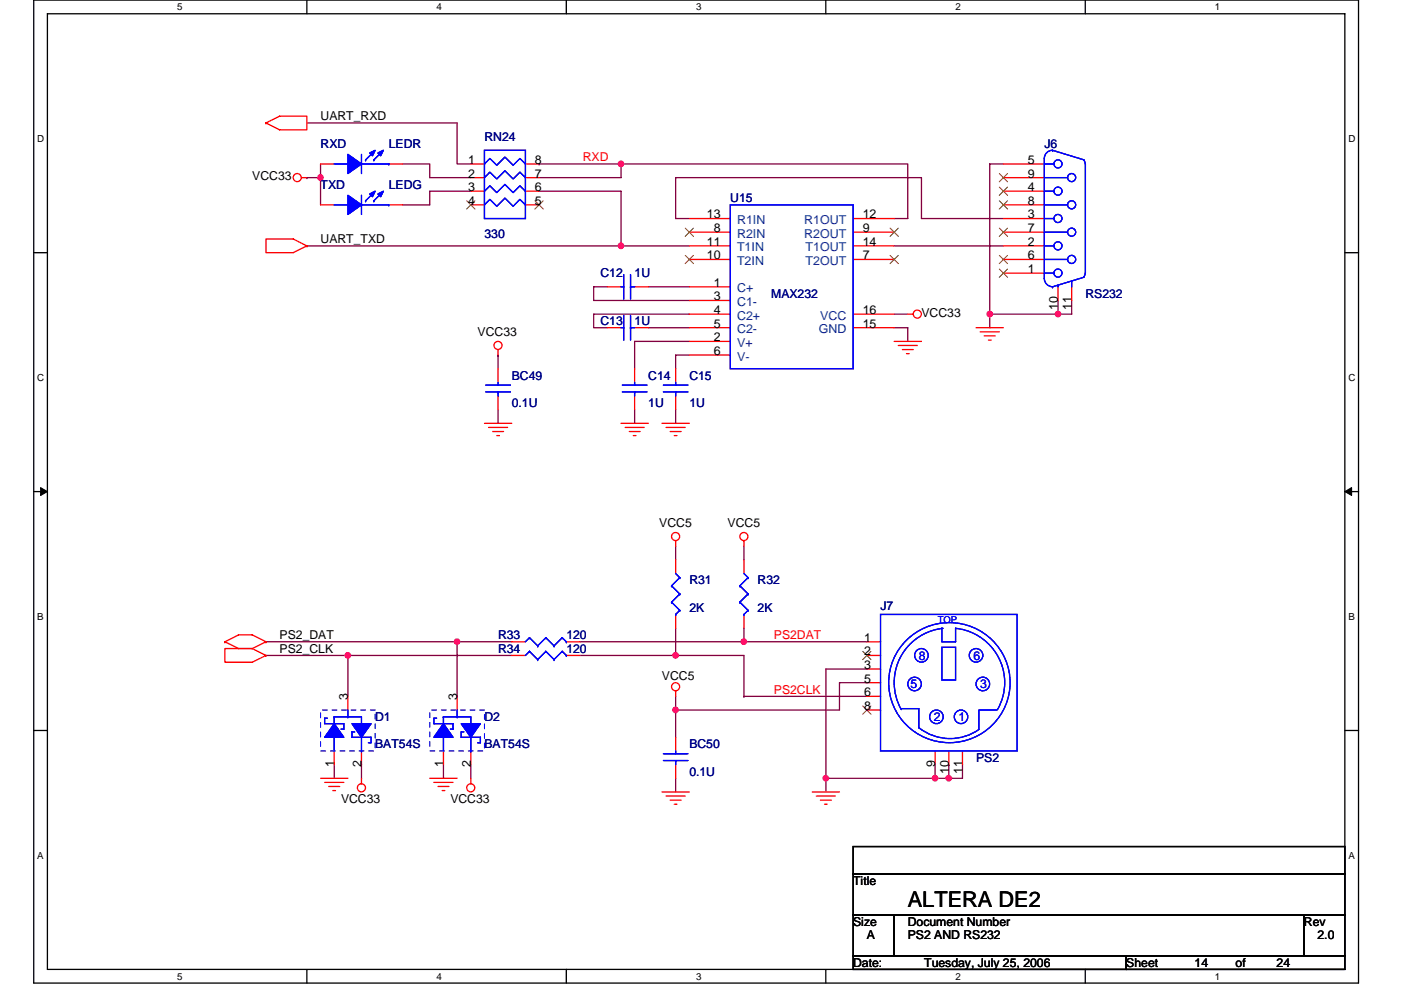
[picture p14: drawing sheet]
<svg xmlns="http://www.w3.org/2000/svg" width="297mm" height="210mm" viewBox="0 0 297 210" stroke-linecap="round" stroke-linejoin="round" font-family="sans-serif">
<defs><g id="words">
<text font-size="4.6" x="192.5" y="192.4">ALTERA DE2</text>
<g font-size="2.6">
<text x="68" y="25.5">UART_RXD</text>
<text x="99.2" y="34.8">1</text>
<text x="113.4" y="34.8">8</text>
<text x="217.9" y="34.8">5</text>
<text x="53.5" y="38.3">VCC33</text>
<text x="99.2" y="37.7">2</text>
<text x="99.2" y="40.5">3</text>
<text x="113.4" y="40.5">6</text>
<text x="113.4" y="37.7">7</text>
<text x="217.9" y="37.7">9</text>
<text x="217.9" y="40.5">4</text>
<text x="99.2" y="43.4">4</text>
<text x="113.4" y="43.4">5</text>
<text x="149.9" y="46.3">13</text>
<text x="182.9" y="46.3">12</text>
<text x="217.9" y="43.4">8</text>
<text x="217.9" y="46.3">3</text>
<text x="68" y="51.6">UART_TXD</text>
<text x="149.9" y="52.1">11</text>
<text x="151.3" y="49.2">8</text>
<text x="182.9" y="52.1">14</text>
<text x="182.9" y="49.2">9</text>
<text x="217.9" y="49.2">7</text>
<text x="217.9" y="52.1">2</text>
<text x="149.9" y="55">10</text>
<text x="182.9" y="55">7</text>
<text x="217.9" y="55">6</text>
<text x="217.9" y="57.9">1</text>
<text x="151.3" y="60.8">1</text>
<text x="151.3" y="63.7">3</text>
<text x="224.3" y="65.8" transform="rotate(-90 224.3 65.8)">10</text>
<text x="227.2" y="65.8" transform="rotate(-90 227.2 65.8)">11</text>
<text x="101.3" y="71.3">VCC33</text>
<text x="151.3" y="66.6">4</text>
<text x="151.3" y="69.5">5</text>
<text x="182.9" y="66.6">16</text>
<text x="182.9" y="69.5">15</text>
<text x="195.4" y="67.2">VCC33</text>
<text x="151.3" y="72.4">2</text>
<text x="151.3" y="75.3">6</text>
<text x="139.8" y="111.8">VCC5</text>
<text x="154.3" y="111.8">VCC5</text>
<text x="59.3" y="135.6">PS2_DAT</text>
<text x="183.2" y="136.1">1</text>
<text x="59.3" y="138.5">PS2_CLK</text>
<text x="183.2" y="141.9">3</text>
<text x="183.2" y="139">2</text>
<text x="73.7" y="148.6" transform="rotate(-90 73.7 148.6)">3</text>
<text x="96.9" y="148.6" transform="rotate(-90 96.9 148.6)">3</text>
<text x="140.4" y="144.2">VCC5</text>
<text x="183.2" y="144.8">5</text>
<text x="183.2" y="147.7">6</text>
<text x="183.2" y="150.6">8</text>
<text x="70.8" y="162.8" transform="rotate(-90 70.8 162.8)">1</text>
<text x="76.6" y="162.8" transform="rotate(-90 76.6 162.8)">2</text>
<text x="94" y="162.8" transform="rotate(-90 94 162.8)">1</text>
<text x="99.8" y="162.8" transform="rotate(-90 99.8 162.8)">2</text>
<text x="198.2" y="162.8" transform="rotate(-90 198.2 162.8)">9</text>
<text x="201.1" y="164.2" transform="rotate(-90 201.1 164.2)">10</text>
<text x="204" y="164.2" transform="rotate(-90 204 164.2)">11</text>
<text x="72.3" y="170.3">VCC33</text>
<text x="95.5" y="170.3">VCC33</text>
<text x="180.9" y="187.7">Title</text>
<text x="180.9" y="196.4">Size</text>
<text x="192.5" y="196.4">Document Number</text>
<text x="276.5" y="196.4">Rev</text>
<text x="183.8" y="199.3">A</text>
<text x="192.5" y="199.3">PS2 AND RS232</text>
<text x="279.3" y="199.3">2.0</text>
<text x="180.9" y="205">Date:</text>
<text x="196" y="205">Tuesday, July 25, 2006</text>
<text x="238.8" y="205">Sheet</text>
<text x="253.3" y="205">14</text>
<text x="262" y="205">of</text>
<text x="270.7" y="205">24</text>
</g>
<g font-size="2.6" fill="#000080">
<text x="102.7" y="29.9">RN24</text>
<text x="68" y="31.3">RXD</text>
<text x="82.4" y="31.3">LEDR</text>
<text x="221.4" y="31.3">J6</text>
<text x="68" y="40">TXD</text>
<text x="82.4" y="40">LEDG</text>
<text x="154.8" y="42.9">U15</text>
<text x="102.7" y="50.4">330</text>
<text x="127.3" y="58.8">C12</text>
<text x="134.6" y="58.8">1U</text>
<text x="163.5" y="63.2">MAX232</text>
<text x="230.1" y="63.2">RS232</text>
<text x="127.3" y="69">C13</text>
<text x="134.6" y="69">1U</text>
<text x="108.5" y="80.5">BC49</text>
<text x="137.5" y="80.5">C14</text>
<text x="146.2" y="80.5">C15</text>
<text x="108.5" y="86.3">0.1U</text>
<text x="137.5" y="86.3">1U</text>
<text x="146.2" y="86.3">1U</text>
<text x="146.2" y="124">R31</text>
<text x="160.6" y="124">R32</text>
<text x="146.2" y="129.8">2K</text>
<text x="160.6" y="129.8">2K</text>
<text x="186.7" y="129.5">J7</text>
<text x="105.6" y="135.6">R33</text>
<text x="120.1" y="135.6">120</text>
<text x="105.6" y="138.5">R34</text>
<text x="120.1" y="138.5">120</text>
<text x="79.5" y="152.9">D1</text>
<text x="102.7" y="152.9">D2</text>
<text x="79.5" y="158.7">BAT54S</text>
<text x="102.7" y="158.7">BAT54S</text>
<text x="146.2" y="158.7">BC50</text>
<text x="206.9" y="161.6">PS2</text>
<text x="146.2" y="164.5">0.1U</text>
</g>
<g font-size="2.6" fill="#f00">
<text x="123.5" y="34.2">RXD</text>
<text x="164.1" y="135.6">PS2DAT</text>
<text x="164.1" y="147.1">PS2CLK</text>
</g>
<g font-size="2.6" fill="#004080">
<text x="156.3" y="47.5">R1IN</text>
<text x="170.5" y="47.5">R1OUT</text>
<text x="156.3" y="50.4">R2IN</text>
<text x="156.3" y="53.3">T1IN</text>
<text x="170.5" y="50.4">R2OUT</text>
<text x="170.8" y="53.3">T1OUT</text>
<text x="156.3" y="56.2">T2IN</text>
<text x="170.8" y="56.2">T2OUT</text>
<text x="156.3" y="62">C+</text>
<text x="156.3" y="64.9">C1-</text>
<text x="156.3" y="67.8">C2+</text>
<text x="156.3" y="70.7">C2-</text>
<text x="173.6" y="70.7">GND</text>
<text x="173.9" y="67.8">VCC</text>
<text x="156.3" y="73.6">V+</text>
<text x="156.3" y="76.5">V-</text>
</g>
<g font-size="2.6" fill="#00f">
<text x="194.8" y="139.9">8</text>
<text x="206.4" y="139.9">6</text>
<text x="193.1" y="146">5</text>
<text x="207.8" y="146">3</text>
<text x="198" y="152.9">2</text>
<text x="203.2" y="152.9">1</text>
</g>
<g font-size="2.1">
<text x="37.5" y="2.2">5</text>
<text x="92.6" y="2.2">4</text>
<text x="147.6" y="2.2">3</text>
<text x="202.6" y="2.2">2</text>
<text x="257.6" y="2.2">1</text>
<text x="7.9" y="30.1">D</text>
<text x="285.9" y="30.1">D</text>
<text x="7.9" y="80.8">C</text>
<text x="285.9" y="80.8">C</text>
<text x="7.9" y="131.4">B</text>
<text x="285.9" y="131.4">B</text>
<text x="7.9" y="182.1">A</text>
<text x="285.9" y="182.1">A</text>
<text x="37.5" y="207.8">5</text>
<text x="92.6" y="207.8">4</text>
<text x="147.6" y="207.8">3</text>
<text x="202.6" y="207.8">2</text>
<text x="257.6" y="207.8">1</text>
</g>
<text font-size="2" fill="#00f" x="198.8" y="132.1">TOP</text>
</g></defs>
<path d="M7.2 0h280.8v208.5h-280.8zM10.1 2.9h275v202.7h-275z" fill="none" stroke="#000" stroke-width=".28"/>
<g fill="#fff">
<path d="M37.5 .3h1.2v2.3h-1.2z"/>
<path d="M37.5 205.9h1.2v2.3h-1.2z"/>
</g>
<path d="M65.1 0v2.9M65.1 205.6v2.9" fill="none" stroke="#000" stroke-width=".28"/>
<g fill="#fff">
<path d="M92.6 .3h1.1v2.3h-1.1z"/>
<path d="M92.6 205.9h1.1v2.3h-1.1z"/>
</g>
<path d="M120.1 0v2.9M120.1 205.6v2.9" fill="none" stroke="#000" stroke-width=".28"/>
<g fill="#fff">
<path d="M147.6 .3h1.1v2.3h-1.1z"/>
<path d="M147.6 205.9h1.1v2.3h-1.1z"/>
</g>
<path d="M175.1 0v2.9M175.1 205.6v2.9" fill="none" stroke="#000" stroke-width=".28"/>
<g fill="#fff">
<path d="M202.6 .3h1.1v2.3h-1.1z"/>
<path d="M202.6 205.9h1.1v2.3h-1.1z"/>
</g>
<path d="M230.1 0v2.9M230.1 205.6v2.9" fill="none" stroke="#000" stroke-width=".28"/>
<g fill="#fff">
<path d="M257.6 .3h1.2v2.3h-1.2z"/>
<path d="M257.6 205.9h1.2v2.3h-1.2z"/>
<path d="M7.9 28.3h1.5v2.3h-1.5z"/>
<path d="M285.9 28.3h1.5v2.3h-1.5z"/>
<path d="M7.9 78.9h1.5v2.3h-1.5z"/>
<path d="M285.9 78.9h1.5v2.3h-1.5z"/>
</g>
<path d="M7.2 53.6h2.9M285.1 53.6h2.9" fill="none" stroke="#000" stroke-width=".28"/>
<g fill="#fff">
<path d="M7.9 129.6h1.4v2.3h-1.4z"/>
<path d="M285.9 129.6h1.3v2.3h-1.3z"/>
</g>
<path d="M7.2 104.3h2.9M285.1 104.3h2.9" fill="none" stroke="#000" stroke-width=".28"/>
<path d="M8.6 103.4l1.5 .9-1.5 .8zM285.1 104.3l1.5-.9v1.7z" fill="#000" stroke="#000" stroke-width=".21"/>
<g fill="#fff">
<path d="M7.9 180.3h1.4v2.3h-1.4z"/>
<path d="M285.9 180.3h1.4v2.3h-1.4z"/>
</g>
<path d="M7.2 154.9h2.9M285.1 154.9h2.9M180.9 179.6h104.2v5.7h-104.2zM180.9 185.3h104.2v8.7h-104.2zM180.9 194h8.7v8.7h-8.7zM189.6 194h86.9v8.7h-86.9zM276.5 194h8.6v8.7h-8.6zM180.9 202.7h57.9v2.9h-57.9zM238.8 202.7h46.3v2.9h-46.3z" fill="none" stroke="#000" stroke-width=".28"/>
<g fill="none" stroke="#800040" stroke-width=".28">
<path d="M65.1 26.1h31.8v8.7h2.9M65.1 37.7h2.9v5.8M65.1 37.7h.1M68 34.8v2.9M85.3 34.8h5.8v2.9h8.7M114.3 34.8h.1M114.3 34.8h17.4M131.7 34.8h60.8v11.6h-2.9M131.7 34.8h.1M131.7 34.8v2.9h-17.4M212.7 34.8h-2.9v31.8M65.1 52.2h66.6"/>
<path d="M99.8 40.6h-8.7v2.9h-5.8M114.3 40.6h17.4v11.6M131.7 52.2h.1M131.7 52.2h14.5M146.2 46.4h-2.9v-8.7h52.1v8.7h17.3M189.6 52.2h23.1M105.6 75.3h.1M105.6 75.3v2.9M128.8 60.8h-2.9v2.9h20.3M137.5 69.5h8.7M137.5 60.8h8.7M146.2 75.3h-2.9v2.9"/>
<path d="M146.2 72.4h-11.6v5.8M146.2 66.6h-20.3v2.9h2.9M189.6 69.5h2.9v2.9M189.6 66.6h2.9M209.8 66.6v2.9M209.8 66.6h.1M224.3 63.7v2.9M224.3 66.6h.1M227.2 63.7v2.9h-17.4M105.6 86.9v2.9M134.6 86.9v2.9M143.3 86.9v2.9"/>
<path d="M143.3 115.8v2.9M157.7 115.8v2.9M56.4 136.1h40.5M56.4 139h17.4M73.8 139h.1M96.9 136.1h.1M96.9 136.1v11.6M96.9 136.1h11.6M108.5 139h-34.7v8.7M123 139h20.3M123 136.1h34.7M143.3 139h14.4v8.7"/>
<path d="M143.3 133.2v5.8M143.3 139h.1M157.7 133.2v2.9M157.7 136.1h.1M157.7 136.1h26.1M143.3 150.6h.1M143.3 150.6v5.8M143.3 147.7v2.9M157.7 147.7h.1M157.7 147.7h26.1M183.8 141.9h-8.7v23.2M183.8 144.8h-5.8v5.8h-34.7"/>
<path d="M70.9 162.2v2.9M76.6 162.2v2.9M94 162.2v2.9M99.8 162.2v2.9M143.3 165.1v2.9M175.1 165.1h.1M175.1 165.1h23.2M175.1 165.1v2.9M198.3 162.2v2.9M198.3 165.1h.1M198.3 165.1h2.9M201.2 162.2h.1"/>
<path d="M201.2 162.2v2.9M204.1 162.2v2.9h-2.9"/>
</g>
<g fill="#f0f" stroke="#f0f" stroke-width=".28">
<circle cx="131.7" cy="34.8" r=".57"/>
<circle cx="131.7" cy="52.1" r=".57"/>
<circle cx="67.9" cy="37.7" r=".57"/>
<circle cx="143.2" cy="150.6" r=".57"/>
<circle cx="157.7" cy="136.1" r=".57"/>
<circle cx="96.9" cy="136.1" r=".57"/>
<circle cx="73.7" cy="139" r=".57"/>
<circle cx="143.2" cy="139" r=".57"/>
<circle cx="224.3" cy="66.6" r=".57"/>
<circle cx="175.1" cy="165.1" r=".57"/>
<circle cx="201.1" cy="165.1" r=".57"/>
<circle cx="198.2" cy="165.1" r=".57"/>
<circle cx="209.8" cy="66.6" r=".57"/>
</g>
<g fill="none" stroke="#f00" stroke-width=".28">
<path d="M56.4 26.1l2.9-1.5h5.8v2.9h-5.8zM56.4 26.1h.1M63.9 37.7h1.2M68 34.8h2.9M82.4 34.8h2.9M99.8 34.8h2.9M99.8 37.7h2.9M111.4 34.8h2.9M111.4 37.7h2.9M212.7 34.8h8.7M212.7 37.7h8.7M56.4 50.7h5.8l2.9 1.5-2.9 1.4h-5.8z"/>
<path d="M65.1 52.2h.1M68 43.5h2.9M82.4 43.5h2.9M99.8 40.6h2.9M99.8 43.5h2.9M111.4 40.6h2.9M111.4 43.5h2.9M146.2 46.4h8.6M146.2 49.3h8.6M146.2 52.2h8.6M146.2 55h8.6M180.9 46.4h8.7"/>
<path d="M180.9 49.3h8.7M180.9 52.2h8.7M180.9 55h8.7M212.7 40.6h8.7M212.7 43.5h8.7M212.7 46.4h8.7M212.7 49.3h8.7M212.7 52.2h8.7M212.7 55h8.7M212.7 57.9h8.7M105.6 74.1v1.2M105.6 78.2v2.9"/>
<path d="M128.8 60.8h2.9M128.8 69.5h2.9M134.6 60.8h2.9M134.6 69.5h2.9M134.6 78.2v2.9M143.3 78.2v2.9M146.2 60.8h8.6M146.2 63.7h8.6M146.2 66.6h8.6M146.2 69.5h8.6M146.2 72.4h8.6M146.2 75.3h8.6"/>
<path d="M180.9 66.6h8.7M180.9 69.5h8.7M189.6 72.4h5.8M190.5 73.3h4M191.3 74.1h2.3M192.2 75h.6M192.5 66.6h1.1M206.9 69.5h5.8M207.8 70.4h4.1M208.7 71.2h2.3M209.6 72.1h.5M224.3 60.8v2.9"/>
<path d="M227.2 60.8v2.9M102.7 89.8h5.8M103.6 90.7h4M104.5 91.5h2.3M105.3 92.4h.6M105.6 84v2.9M131.7 89.8h5.8M132.5 90.7h4.1M133.4 91.5h2.3M134.3 92.4h.5M134.6 84v2.9M140.4 89.8h5.8"/>
<path d="M141.2 90.7h4.1M142.1 91.5h2.3M143 92.4h.5M143.3 84v2.9M143.3 114.7v1.1M143.3 118.7v2.9M157.7 114.7v1.1M157.7 118.7v2.9M47.7 136.1l2.9-1.4h2.9l2.9 1.4M47.7 136.1l2.9 1.5h2.9M47.7 136.1h.1M53.5 137.6h-5.8v2.9h5.8l2.9-1.5"/>
<path d="M53.5 137.6l2.9 1.4M56.4 139h.1M56.4 136.1h.1M56.4 136.1l-2.9 1.5M108.5 136.1h2.9M108.5 139h2.9M120.1 136.1h2.9M120.1 139h2.9M143.3 130.3v2.9M157.7 130.3v2.9M183.8 136.1h2.9M183.8 139h2.9"/>
<path d="M70.9 159.3v2.9M73.8 147.7v2.9M76.6 159.3v2.9M94 159.3v2.9M96.9 147.7v2.9M99.8 159.3v2.9M143.3 146.5v1.2M143.3 156.4v2.9M183.8 141.9h2.9M183.8 144.8h2.9M183.8 147.7h2.9M183.8 150.6h2.9"/>
<path d="M198.3 159.3v2.9M201.2 159.3v2.9M204.1 159.3v2.9M68 165.1h5.8M68.8 165.9h4.1M69.7 166.8h2.3M70.6 167.7h.5M76.6 165.1v1.1M91.1 165.1h5.8M92 165.9h4.1M92.9 166.8h2.3M93.7 167.7h.6"/>
<path d="M99.8 165.1v1.1M140.4 168h5.8M141.2 168.8h4.1M142.1 169.7h2.3M143 170.6h.5M143.3 162.2v2.9M172.2 168h5.8M173.1 168.8h4M173.9 169.7h2.4M174.8 170.6h.6"/>
<circle cx="63" cy="37.7" r=".86"/>
<circle cx="105.6" cy="73.3" r=".86"/>
<circle cx="194.5" cy="66.6" r=".86"/>
<circle cx="143.2" cy="113.8" r=".86"/>
<circle cx="157.7" cy="113.8" r=".86"/>
<circle cx="143.2" cy="145.7" r=".86"/>
<circle cx="76.6" cy="167.1" r=".86"/>
<circle cx="99.8" cy="167.1" r=".86"/>
</g>
<g fill="none" stroke="#804000" stroke-width=".21">
<path d="M211.9 36.8l1.7 1.8M211.9 39.7l1.7 1.7M213.6 36.8l-1.7 1.8M213.6 39.7l-1.7 1.7M99 42.6l1.7 1.7M100.7 42.6l-1.8 1.7M113.4 42.6l1.8 1.7M115.2 42.6l-1.8 1.7M145.3 48.4l1.7 1.7M145.3 54.2l1.7 1.7M147 48.4l-1.7 1.7M147 54.2l-1.7 1.7"/>
<path d="M188.7 48.4l1.8 1.7M188.7 54.2l1.8 1.7M190.5 48.4l-1.8 1.7M190.5 54.2l-1.8 1.7M211.9 42.6l1.7 1.7M211.9 48.4l1.7 1.7M211.9 54.2l1.7 1.7M211.9 57.1l1.7 1.7M213.6 42.6l-1.7 1.7M213.6 48.4l-1.7 1.7M213.6 54.2l-1.7 1.7M213.6 57.1l-1.7 1.7"/>
<path d="M182.9 138.2l1.8 1.7M184.7 138.2l-1.8 1.7M182.9 149.7l1.8 1.8M184.7 149.7l-1.8 1.8"/>
</g>
<g fill="none" stroke="#00f" stroke-width=".28">
<path d="M70.9 34.8h2.9M76.6 32.7v4.1M76.6 34.8h5.8M77.5 33.9h.1M79.3 33.9h.1M79.3 32.2l-1.8 1.7M81 32.2l-1.7 1.7M82.4 34.8h.1M102.7 31.9h8.7v14.5h-8.7zM102.7 34.8l1.2-1.2 1.4 1.5 1.8-1.8 1.7 1.8 1.4-1.5 1.2 1.2M102.7 37.7l1.2-1.2 1.4 1.5 1.8-1.8 1.7 1.8 1.4-1.5 1.2 1.2M221.4 34.8h2.1"/>
<path d="M221.4 37.7h5M223.1 31.9a1.71 1.71 0 0 0-1.7 1.7v25.5a1.74 1.74 0 0 0 1.7 1.7M223.2 31.9h.1M223.2 31.9l6.6 2M229.8 33.9l.3 .9M230.1 34.8v23.1M70.9 43.5h2.9M76.6 41.4v4.1M76.6 43.5h5.8M77.5 42.6h.1M79.3 42.6h.1M79.3 40.9l-1.8 1.7"/>
<path d="M81 40.9l-1.7 1.7M82.4 43.5h.1M102.7 40.6l1.2-1.2 1.4 1.5 1.8-1.8 1.7 1.8 1.4-1.5 1.2 1.2M102.7 43.5l1.2-1.2 1.4 1.5 1.8-1.8 1.7 1.8 1.4-1.5 1.2 1.2M132.2 58.2v5.2M133.7 58.2v5.2M154.8 43.5h26.1v34.7h-26.1zM221.4 40.6h2.1M221.4 43.5h5M221.4 46.4h2.1M221.4 49.3h5M221.4 52.2h2.1"/>
<path d="M221.4 55h5M221.4 57.9h2.1M227.2 59.7v1.1M229.8 58.8l-6.6 2M230.1 57.9l-.3 .8M131.7 69.5h.5M131.7 60.8h.5M132.2 66.9v5.2M133.7 66.9v5.2M133.7 69.5h.1M133.7 60.8h.1M133.7 69.5h.9"/>
<path d="M133.7 60.8h.9M223.2 60.8h.1M224.3 60.5h.1M224.3 60.5v.3M103 83.1h5.2M103 81.7h5.2M105.6 81.1v.6M105.6 83.1h.1M105.6 83.1v.9M131.9 83.1h5.3M131.9 81.7h5.3M134.6 81.1v.6"/>
<path d="M134.6 83.1h.1M134.6 83.1v.9M140.6 83.1h5.3M140.6 81.7h5.3M143.3 81.1v.6M143.3 83.1h.1M143.3 83.1v.9M112.3 135.3h.1M112.3 138.2h.1M112.3 135.3l-.9 .8M112.3 135.3l1.7 1.7M112.3 138.2l-.9 .8"/>
<path d="M112.3 138.2l1.7 1.7M114 137h.1M114 139.9h.1M115.7 135.3h.1M115.7 138.2h.1M115.7 135.3l-1.7 1.7M115.7 135.3l1.8 1.7M115.7 138.2l-1.7 1.7M115.7 138.2l1.8 1.7M117.5 137h.1M117.5 139.9h.1M119.2 135.3h.1"/>
<path d="M119.2 138.2h.1M119.2 135.3l-1.7 1.7M119.2 135.3l.9 .8M119.2 138.2l-1.7 1.7M119.2 138.2l.9 .8M120.1 136.1h.1M120.1 139h.1M142.4 124.2h.1M142.4 127.7h.1M142.4 124.2l1.7 1.8M142.4 127.7l1.7 1.8M143.3 130.3h.1"/>
<path d="M143.3 121.6l.8 .9M144.1 122.5h.1M144.1 126h.1M144.1 129.5h.1M144.1 122.5l-1.7 1.7M144.1 126l-1.7 1.7M144.1 129.5l-.8 .8M156.9 124.2h.1M156.9 127.7h.1M156.9 124.2l1.7 1.8M156.9 127.7l1.7 1.8M157.7 130.3h.1"/>
<path d="M157.7 121.6l.9 .9M158.6 122.5h.1M158.6 126h.1M158.6 129.5h.1M158.6 122.5l-1.7 1.7M158.6 126l-1.7 1.7M158.6 129.5l-.9 .8M186.7 130.3h28.9v29h-28.9zM191.7 136.3a12.8 12.8 0 0 1 20.3 1.4 12.8 12.8 0 0 1-6.6 19.2 12.8 12.8 0 0 1-14.8-5.1 12.8 12.8 0 0 1 1.1-15.5zM199.7 137.3h2.9v6.9h-2.9zM199.7 133.2v2.9h2.9v-2.9M200 133.3a11.6 11.6 0 0 0-8.9 17.2"/>
<path d="M201.2 136.1h.1M202.6 133.3a11.6 11.6 0 0 1 8.9 17.2M69.4 152.3h-.6v1.2h4.1v1.1h-.6M70.9 156.4v2.9M70.9 152h.1M70.9 152h5.7v1.5M70.9 152v1.5M73.8 152h.1M73.8 150.6v1.4M75.2 155.2h-.6v1.2h4.1v1.1h-.6M76.6 159.3h.1M76.6 156.4v2.9"/>
<path d="M92.6 152.3h-.6v1.2h4.1v1.1h-.6M94 156.4v2.9M94 152h.1M94 152h5.8v1.5M94 152v1.5M96.9 152h.1M96.9 150.6v1.4M98.4 155.2h-.6v1.2h4.1v1.1h-.6M99.8 159.3h.1M99.8 156.4v2.9M140.6 159.9h5.3M143.3 159.3v.6"/>
<path d="M191 150.3h3.8v4.1a10.7 10.7 0 0 0 12.8 .3M211.3 150.6h-3.8v4M140.6 161.3h5.3M143.3 161.3h.1M143.3 161.3v.9"/>
<circle cx="224.3" cy="34.8" r=".86"/>
<circle cx="227.2" cy="37.7" r=".86"/>
<circle cx="224.3" cy="57.9" r=".86"/>
<circle cx="224.3" cy="40.5" r=".86"/>
<circle cx="224.3" cy="52.1" r=".86"/>
<circle cx="224.3" cy="46.3" r=".86"/>
<circle cx="227.2" cy="55" r=".86"/>
<circle cx="227.2" cy="43.4" r=".86"/>
<circle cx="227.2" cy="49.2" r=".86"/>
<circle cx="195.4" cy="139" r="1.44"/>
<circle cx="206.9" cy="139" r="1.44"/>
<circle cx="193.9" cy="145.1" r="1.44"/>
<circle cx="198.5" cy="152" r="1.44"/>
<circle cx="203.8" cy="152" r="1.44"/>
<circle cx="208.4" cy="145.1" r="1.44"/>
</g>
<g fill="#00f" stroke="#00f" stroke-width=".28">
<path d="M73.8 32.7l2.8 2.1-2.8 2z" fill-rule="evenodd"/>
<path d="M80.1 32.4l1.2-.5-.6 1.1z" fill-rule="evenodd"/>
<path d="M78.4 32.4l1.1-.5-.5 1.1z" fill-rule="evenodd"/>
<path d="M73.8 32.7l2.8 2.1-2.8 2z" fill-rule="evenodd"/>
<path d="M80.1 32.4l1.2-.5-.6 1.1z" fill-rule="evenodd"/>
<path d="M78.4 32.4l1.1-.5-.5 1.1z" fill-rule="evenodd"/>
<path d="M70.9 153.5l2 2.9h-4.1z" fill-rule="evenodd"/>
<path d="M74.6 153.5h4.1l-2.1 2.9z" fill-rule="evenodd"/>
<path d="M70.9 153.5l2 2.9h-4.1z" fill-rule="evenodd"/>
<path d="M74.6 153.5h4.1l-2.1 2.9z" fill-rule="evenodd"/>
<path d="M94 153.5l2.1 2.9h-4.1z" fill-rule="evenodd"/>
<path d="M97.8 153.5h4.1l-2.1 2.9z" fill-rule="evenodd"/>
<path d="M94 153.5l2.1 2.9h-4.1z" fill-rule="evenodd"/>
<path d="M97.8 153.5h4.1l-2.1 2.9z" fill-rule="evenodd"/>
<path d="M73.8 41.4l2.8 2.1-2.8 2z" fill-rule="evenodd"/>
<path d="M80.1 41.1l1.2-.5-.6 1.1z" fill-rule="evenodd"/>
<path d="M78.4 41.1l1.1-.5-.5 1.1z" fill-rule="evenodd"/>
<path d="M73.8 41.4l2.8 2.1-2.8 2z" fill-rule="evenodd"/>
<path d="M80.1 41.1l1.2-.5-.6 1.1z" fill-rule="evenodd"/>
<path d="M78.4 41.1l1.1-.5-.5 1.1z" fill-rule="evenodd"/>
</g>
<path d="M68 150.6h11.5v8.7h-11.5zM91.1 150.6h11.6v8.7h-11.6z" fill="none" stroke="#fff" stroke-width=".21" stroke-dasharray="1 1 1 1 1 1 1 1"/>
<path d="M68 150.6h11.5v8.7h-11.5zM91.1 150.6h11.6v8.7h-11.6z" fill="none" stroke="#00f" stroke-width=".21" stroke-dasharray="1 1 1 1 1 1 1 1"/>
<use href="#words"/>
</svg>
